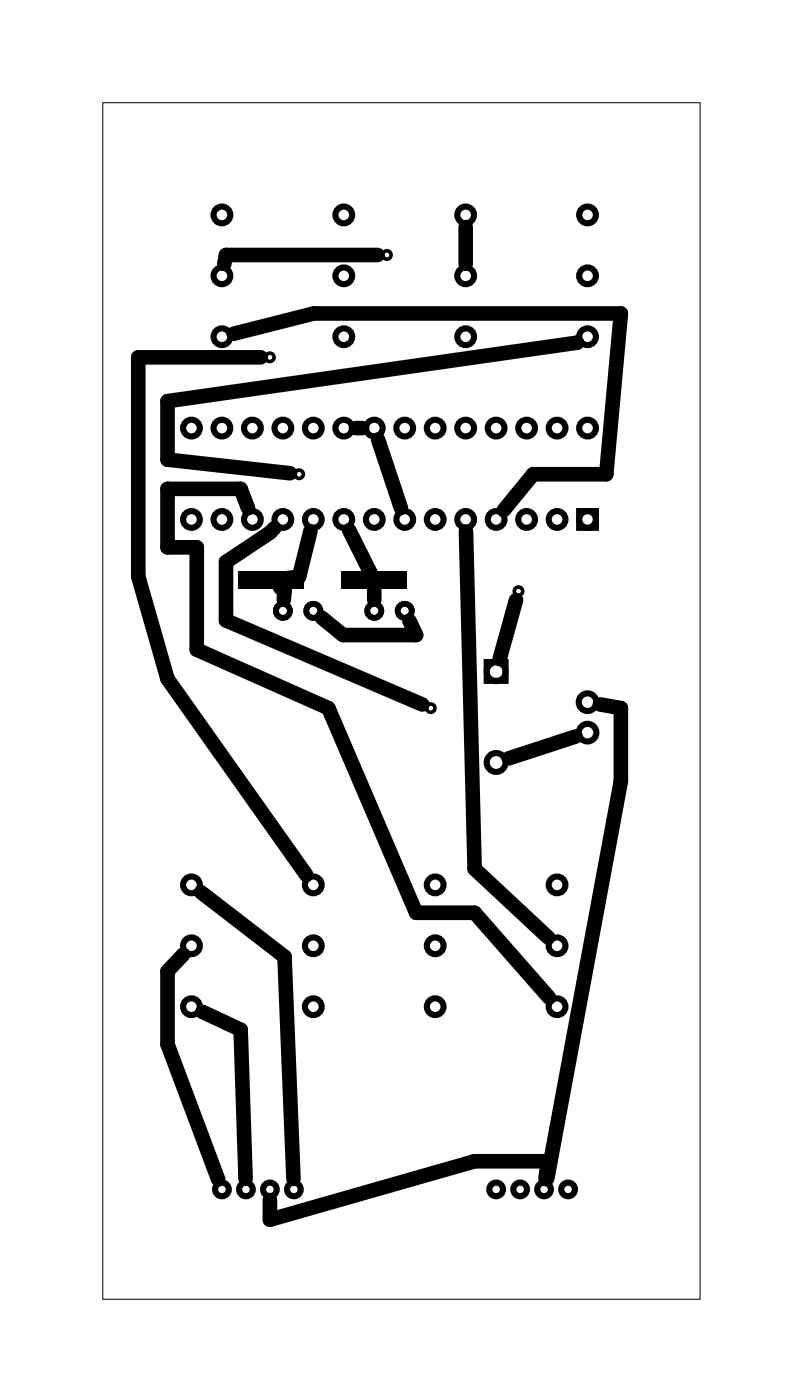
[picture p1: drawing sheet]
<svg xmlns="http://www.w3.org/2000/svg" width="67mm" height="117mm" viewBox="0 0 67 117" stroke-linecap="round" stroke-linejoin="round" font-family="sans-serif">
<path d="M8.6 8.6h49.8v99.8h-49.8z" fill="none" stroke="#000" stroke-width=".08"/>
<g fill="none" stroke="#000" stroke-width=".51">
<path d="M40.6 55.2h1.5v1.6h-1.5zM48.3 42.6h1.4v1.4h-1.4z"/>
<circle cx="18.5" cy="17.9" r=".7"/>
<circle cx="28.7" cy="17.9" r=".7"/>
<circle cx="38.8" cy="17.9" r=".7"/>
<circle cx="49" cy="17.9" r=".7"/>
<circle cx="16" cy="35.7" r=".7"/>
<circle cx="18.5" cy="35.7" r=".7"/>
<circle cx="18.5" cy="23" r=".7"/>
<circle cx="18.5" cy="28.1" r=".7"/>
<circle cx="21" cy="35.7" r=".7"/>
<circle cx="23.6" cy="35.7" r=".7"/>
<circle cx="26.1" cy="35.7" r=".7"/>
<circle cx="28.7" cy="35.7" r=".7"/>
<circle cx="28.7" cy="23" r=".7"/>
<circle cx="28.7" cy="28.1" r=".7"/>
<circle cx="31.2" cy="35.7" r=".7"/>
<circle cx="33.7" cy="35.7" r=".7"/>
<circle cx="36.3" cy="35.7" r=".7"/>
<circle cx="38.8" cy="35.7" r=".7"/>
<circle cx="38.8" cy="23" r=".7"/>
<circle cx="38.8" cy="28.1" r=".7"/>
<circle cx="41.4" cy="35.7" r=".7"/>
<circle cx="43.9" cy="35.7" r=".7"/>
<circle cx="46.4" cy="35.7" r=".7"/>
<circle cx="49" cy="35.7" r=".7"/>
<circle cx="49" cy="28.1" r=".7"/>
<circle cx="49" cy="23" r=".7"/>
<circle cx="16" cy="43.3" r=".7"/>
<circle cx="18.5" cy="43.3" r=".7"/>
<circle cx="21" cy="43.3" r=".7"/>
<circle cx="23.6" cy="43.3" r=".7"/>
<circle cx="26.1" cy="43.3" r=".7"/>
<circle cx="28.7" cy="43.3" r=".7"/>
<circle cx="31.2" cy="43.3" r=".7"/>
<circle cx="33.7" cy="43.3" r=".7"/>
<circle cx="36.3" cy="43.3" r=".7"/>
<circle cx="38.8" cy="43.3" r=".7"/>
<circle cx="41.4" cy="43.3" r=".7"/>
<circle cx="41.4" cy="56" r=".79"/>
<circle cx="43.9" cy="43.3" r=".7"/>
<circle cx="46.4" cy="43.3" r=".7"/>
<circle cx="49" cy="43.3" r=".7"/>
<circle cx="49" cy="58.6" r=".74"/>
<circle cx="16" cy="78.9" r=".7"/>
<circle cx="16" cy="73.8" r=".7"/>
<circle cx="26.1" cy="73.8" r=".7"/>
<circle cx="26.1" cy="78.9" r=".7"/>
<circle cx="36.3" cy="73.8" r=".7"/>
<circle cx="36.3" cy="78.9" r=".7"/>
<circle cx="41.4" cy="63.6" r=".79"/>
<circle cx="46.4" cy="78.9" r=".7"/>
<circle cx="46.4" cy="73.8" r=".7"/>
<circle cx="49" cy="61.1" r=".74"/>
<circle cx="16" cy="84" r=".7"/>
<circle cx="18.5" cy="99.2" r=".57"/>
<circle cx="20.5" cy="99.2" r=".57"/>
<circle cx="22.5" cy="99.2" r=".57"/>
<circle cx="24.5" cy="99.2" r=".57"/>
<circle cx="26.1" cy="84" r=".7"/>
<circle cx="36.3" cy="84" r=".7"/>
<circle cx="41.4" cy="99.2" r=".57"/>
<circle cx="43.4" cy="99.2" r=".57"/>
<circle cx="45.4" cy="99.2" r=".57"/>
<circle cx="46.4" cy="84" r=".7"/>
<circle cx="47.4" cy="99.2" r=".57"/>
</g>
<g fill="none" stroke="#000" stroke-width=".48">
<circle cx="23.6" cy="50.9" r=".59"/>
<circle cx="26.1" cy="50.9" r=".59"/>
<circle cx="31.2" cy="50.9" r=".59"/>
<circle cx="33.7" cy="50.9" r=".59"/>
</g>
<path d="M19.9 47.7h5.5v1.5h-5.5zM28.5 47.7h5.5v1.5h-5.5z" fill="#000"/>
<g fill="none" stroke="#000" stroke-width=".3">
<circle cx="22.5" cy="29.8" r=".35"/>
<circle cx="24.9" cy="39.6" r=".35"/>
<circle cx="32.3" cy="21.3" r=".35"/>
<circle cx="35.9" cy="59.1" r=".35"/>
<circle cx="43.2" cy="49.3" r=".35"/>
</g>
<g fill="none" stroke="#000" stroke-width="1.2">
<path d="M38.8 18.9v3.1M19.5 27.8l6.7-1.7h25.6l-1.3 13.5h-6.1l-2.4 2.9M21.7 29.8h-10.2v18.3l2.5 8.5 11.5 16.4M29.7 35.7h.5M31.5 21.3h-12.7l-.1 .7M31.5 36.7l1.9 5.7M48.1 28.6l-34.1 4.9v4.8l10.2 1.2M48.1 28.6h.1M20.7 42.4l-.6-1.6h-6.1v4.9h2.4v8.5l11 4.9 7.3 17h4.9l6.2 7.1M22.9 44l-.4 .4-3.7 2.5v4.8l16.4 7.1M23.4 49l.3 .3v.7M25.9 44.3l-1 3.8-2.3 .3"/>
<path d="M26.8 51.5l1.8 1.5h6.1l-.6-1.2M29.1 44.2l1.8 3.6M31.2 49v1M38.8 44.3l.8 28.2 6.1 5.7M43 50l-1.3 5M50 58.8l1.8 .3v6.1l-6.2 33.2M15.3 79.6l-1.3 1.4v6.1l4.2 11.3M16.8 74.4l6.9 5.4 .8 18.5M48 61.4l-5.6 1.9M16.9 84.4l3.2 1.5 .4 12.4M45.5 98.3l.2-1.4h-6.1l-17.1 4.8v-1.6"/>
</g>
</svg>
